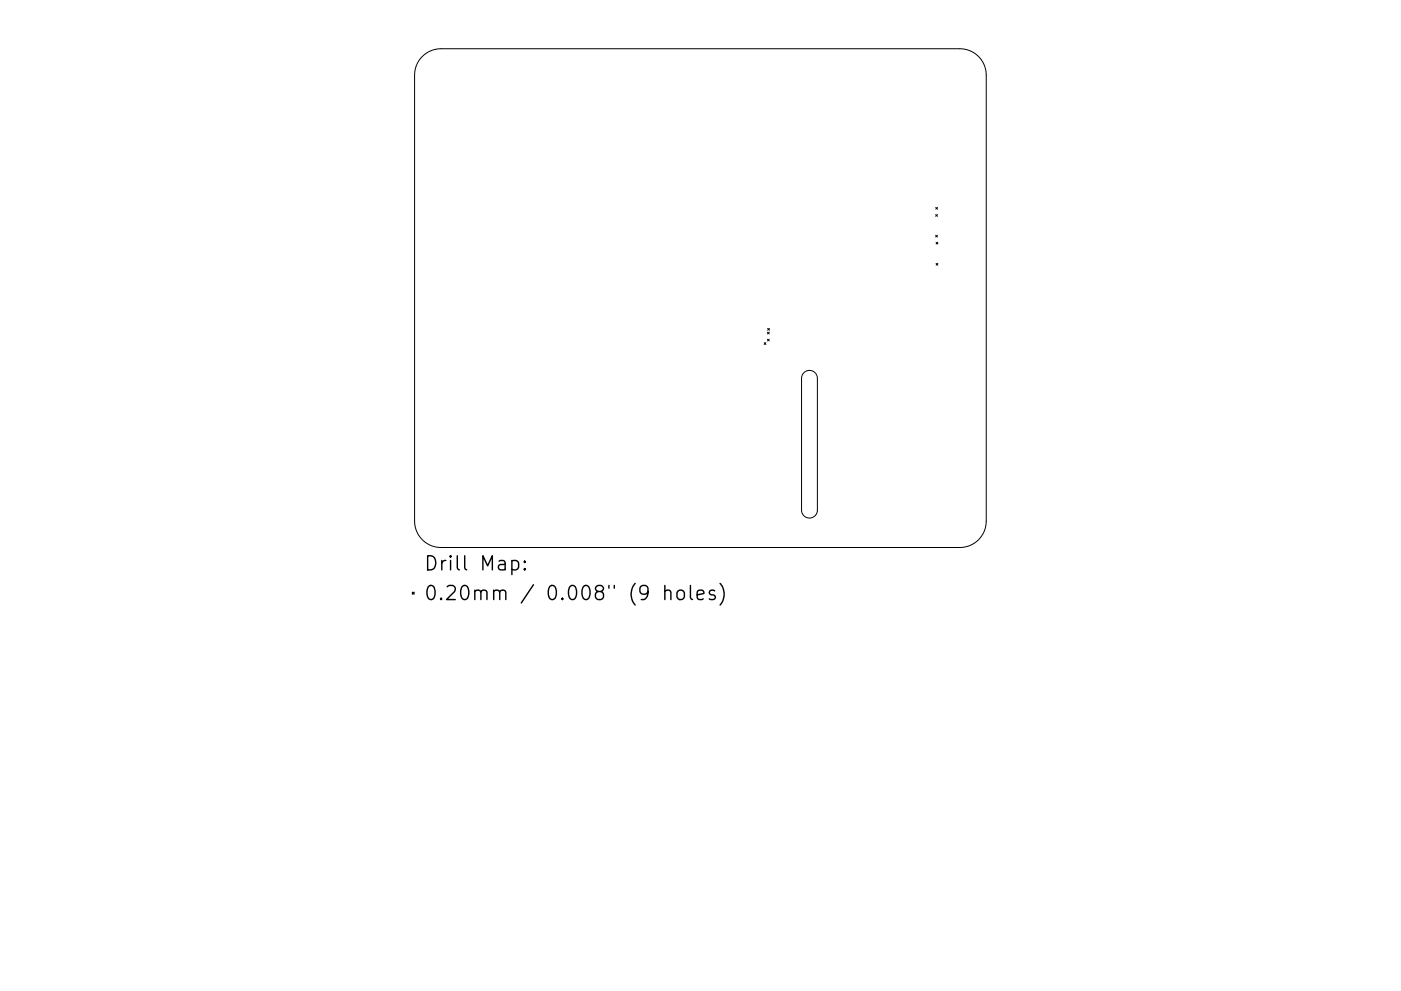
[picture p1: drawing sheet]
<svg xmlns="http://www.w3.org/2000/svg" width="297mm" height="210mm" viewBox="0 0 297 210" stroke-linecap="round" stroke-linejoin="round" font-family="sans-serif">
<defs><g id="words">
<g font-size="4.2">
<text x="89.8" y="121.1">Drill Map:</text>
<text x="89.8" y="127.4">0.20mm / 0.008&quot; (9 holes)</text>
</g>
</g></defs>
<g fill="none" stroke="#000" stroke-width=".21">
<path d="M89.5 12a5.6 5.6 0 0 1 4-1.7h110a5.6 5.6 0 0 1 5.6 5.6v94.7a5.6 5.6 0 0 1-5.6 5.6h-110a5.6 5.6 0 0 1-5.6-5.6v-94.7a5.6 5.6 0 0 1 1.6-3.9zM198.4 45.5l.4 .4M198.4 49.9l.4 .4M198.4 44l.4 .4M198.5 51.4l.3 .4M198.5 55.9l.3 .4M198.8 45.5l-.4 .4M198.8 49.9l-.4 .4M198.8 44l-.4 .4M198.8 51.4l-.3 .4M198.8 55.9l-.3 .4M162 72.7l.4 .4"/>
<path d="M162.4 72.7l-.4 .4M162.7 70.5l.4 .3M162.7 72l.4 .3M162.8 69.7l.3 .4M163.1 70.5l-.4 .3M163.1 72l-.4 .3M163.1 69.7l-.3 .4M170.4 79.1a1.68 1.68 0 0 1 1.9-.4 1.68 1.68 0 0 1 1 1.6v27.9a1.68 1.68 0 0 1-1.7 1.7 1.68 1.68 0 0 1-1.7-1.7v-27.9l.2-.7z"/>
</g>
<path d="M108.5 119.1l.9-.2 .6 .6v.8l-.3 .5-.3 .1-.9-.1M111.2 119.1l.2 .1-.2 .1-.1-.1 .1-.1v.2M87.4 125.7l.4 .3M87.8 125.7l-.4 .3M111.2 120.6l.2 .2-.2 .1-.1-.1 .1-.2v.3M141 125.5a.74 .74 0 0 1 1.2 .1v1.6M141 124.2v3M143.7 125.5a.81 .81 0 0 1 .8-.3 .81 .81 0 0 1 .6 .6v.8a.81 .81 0 0 1-.8 .6 .81 .81 0 0 1-.8-.6v-.8zM146.4 124.2v2.6l.4 .4M147.8 126.2l1.4-.3-.1-.5-.9-.2-.4 .4v1.2l.2 .3 .2 .1 .9-.1M151.5 125.4l-.7-.2-.4 .4 .1 .5 1 .3 .2 .2-.2 .5-.3 .1-.8-.1M152.7 123.8a3.4 3.4 0 0 1 0 4.6" fill="none" stroke="#000" stroke-width=".3"/>
<use href="#words"/>
</svg>
